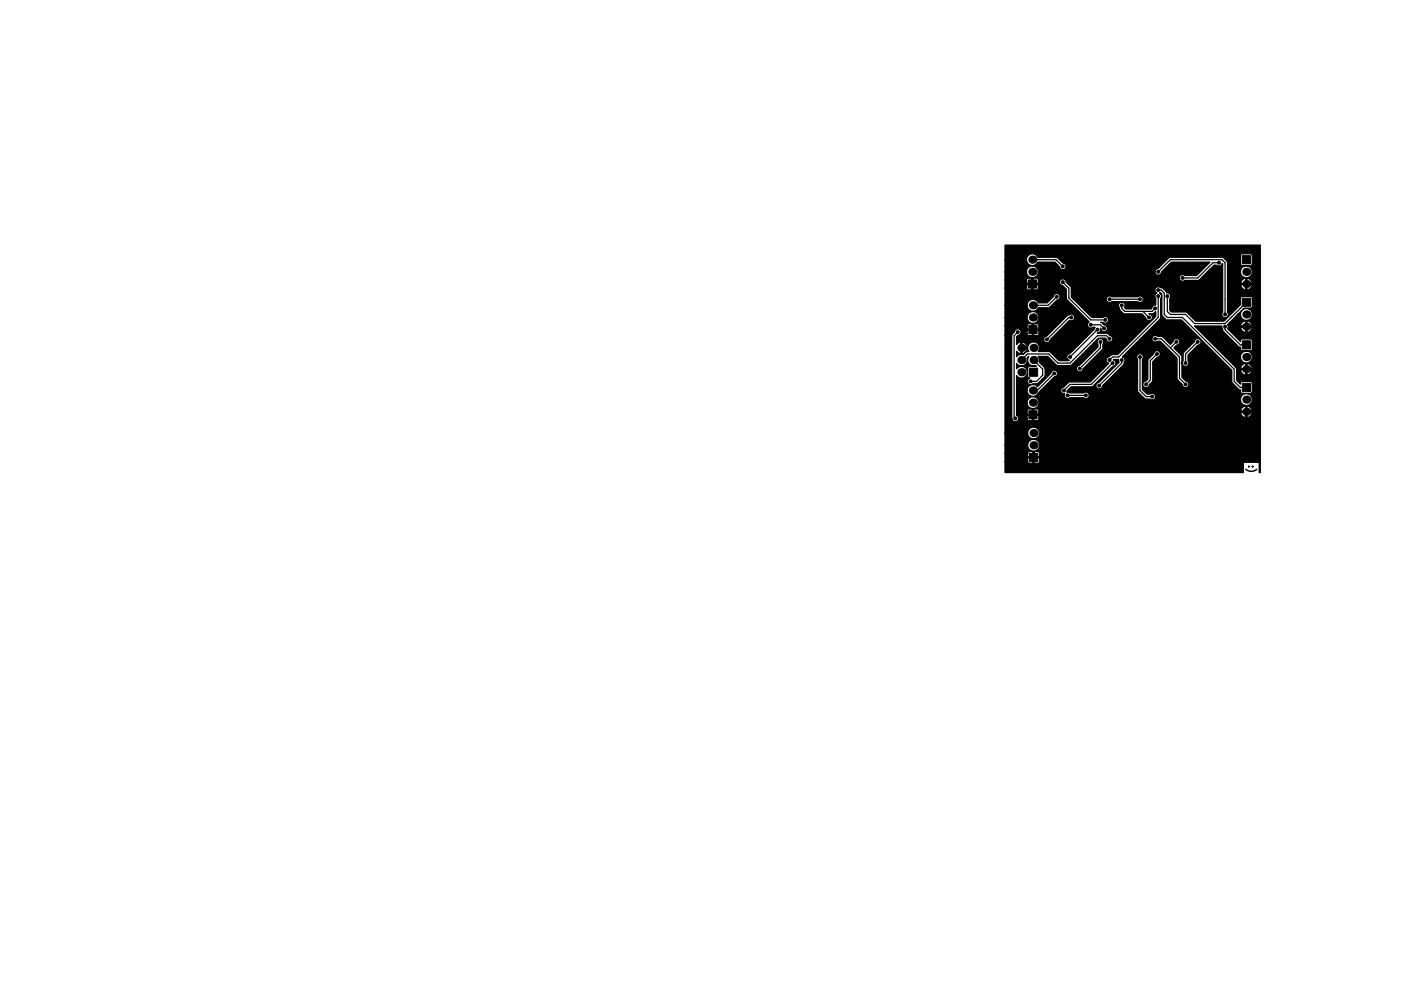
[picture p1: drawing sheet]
<svg xmlns="http://www.w3.org/2000/svg" width="297mm" height="210mm" viewBox="0 0 297 210" stroke-linecap="round" stroke-linejoin="round" font-family="sans-serif">
<defs><g id="words">
<text font-size="2.1" x="260.7" y="97.2" transform="rotate(90 260.7 97.2)">:)</text>
</g></defs>
<g fill="#000" stroke="#000" stroke-width=".21">
<path d="M214.8 58.5h1.7v1.7h-1.7zM259.5 53.4h1.7v1.7h-1.7zM214.9 68h1.7v1.7h-1.7zM215.1 76.9h1.6v1.7h-1.6zM259.5 62.3h1.7v1.7h-1.7zM259.5 71.2h1.7v1.7h-1.7zM214.9 85.8h1.7v1.7h-1.7zM215.1 94.6h1.6v1.7h-1.6zM259.5 80h1.7v1.7h-1.7z"/>
<circle cx="219.7" cy="58" r=".3"/>
<circle cx="222" cy="58.9" r=".3"/>
<circle cx="222" cy="55.6" r=".3"/>
<circle cx="237.4" cy="59.9" r=".3"/>
<circle cx="241.9" cy="56.8" r=".3"/>
<circle cx="247" cy="55.5" r=".3"/>
<circle cx="247" cy="58" r=".3"/>
<circle cx="248.3" cy="59.3" r=".3"/>
<circle cx="254.6" cy="54.9" r=".3"/>
<circle cx="212.6" cy="69.3" r=".3"/>
<circle cx="213.4" cy="70.7" r=".3"/>
<circle cx="215.3" cy="79.6" r=".3"/>
<circle cx="218.7" cy="70.9" r=".3"/>
<circle cx="219.7" cy="65" r=".3"/>
<circle cx="220.2" cy="78" r=".3"/>
<circle cx="220.7" cy="62" r=".3"/>
<circle cx="221.6" cy="66.3" r=".3"/>
<circle cx="223.5" cy="74.5" r=".3"/>
<circle cx="223.8" cy="66.3" r=".3"/>
<circle cx="225.6" cy="60.4" r=".3"/>
<circle cx="225.6" cy="77" r=".3"/>
<circle cx="227.1" cy="69.1" r=".3"/>
<circle cx="227.8" cy="67.8" r=".3"/>
<circle cx="229.2" cy="68.8" r=".3"/>
<circle cx="229.9" cy="71.4" r=".3"/>
<circle cx="230.6" cy="68.6" r=".3"/>
<circle cx="230.9" cy="66.8" r=".3"/>
<circle cx="231.8" cy="75.2" r=".3"/>
<circle cx="231.8" cy="62.5" r=".3"/>
<circle cx="231.8" cy="70.7" r=".3"/>
<circle cx="232.4" cy="69.5" r=".3"/>
<circle cx="232.4" cy="75.8" r=".3"/>
<circle cx="234.3" cy="63.7" r=".3"/>
<circle cx="234.3" cy="75.2" r=".3"/>
<circle cx="238.1" cy="62.5" r=".3"/>
<circle cx="238.1" cy="74.5" r=".3"/>
<circle cx="240" cy="66.3" r=".3"/>
<circle cx="241.3" cy="64.4" r=".3"/>
<circle cx="241.3" cy="70.7" r=".3"/>
<circle cx="241.7" cy="73.9" r=".3"/>
<circle cx="241.9" cy="60.6" r=".3"/>
<circle cx="241.9" cy="61.8" r=".3"/>
<circle cx="241.9" cy="75.8" r=".3"/>
<circle cx="243.8" cy="61.8" r=".3"/>
<circle cx="244.5" cy="79.6" r=".3"/>
<circle cx="245.7" cy="71.4" r=".3"/>
<circle cx="247.6" cy="75.8" r=".3"/>
<circle cx="250.2" cy="71.4" r=".3"/>
<circle cx="251.1" cy="75.3" r=".3"/>
<circle cx="255.9" cy="68.2" r=".3"/>
<circle cx="255.9" cy="65.7" r=".3"/>
<circle cx="212.1" cy="87.4" r=".3"/>
<circle cx="219.7" cy="84.7" r=".3"/>
<circle cx="222.2" cy="81.5" r=".3"/>
<circle cx="223" cy="82.5" r=".3"/>
<circle cx="226.8" cy="82.5" r=".3"/>
<circle cx="229.6" cy="80.5" r=".3"/>
<circle cx="231.8" cy="87.9" r=".3"/>
<circle cx="234.9" cy="87.9" r=".3"/>
<circle cx="238.8" cy="83.4" r=".3"/>
<circle cx="239.4" cy="80.3" r=".3"/>
<circle cx="240.7" cy="82.8" r=".3"/>
<circle cx="244.5" cy="80.9" r=".3"/>
<circle cx="247.6" cy="80.3" r=".3"/>
<circle cx="249.9" cy="88.6" r=".3"/>
<circle cx="251.2" cy="86.9" r=".3"/>
<circle cx="254.8" cy="83.3" r=".3"/>
<circle cx="256.3" cy="81.3" r=".3"/>
</g>
<g fill="#000">
<circle cx="215.6" cy="54.2" r=".85"/>
<circle cx="215.6" cy="56.8" r=".85"/>
<circle cx="260.3" cy="56.8" r=".85"/>
<circle cx="260.3" cy="59.3" r=".85"/>
<circle cx="213.4" cy="77.7" r=".85"/>
<circle cx="213.4" cy="75.2" r=".85"/>
<circle cx="213.4" cy="72.6" r=".85"/>
<circle cx="215.8" cy="66.3" r=".85"/>
<circle cx="215.8" cy="63.7" r=".85"/>
<circle cx="215.9" cy="75.2" r=".85"/>
<circle cx="215.9" cy="72.6" r=".85"/>
<circle cx="260.3" cy="77.1" r=".85"/>
<circle cx="260.3" cy="74.5" r=".85"/>
<circle cx="260.3" cy="65.7" r=".85"/>
<circle cx="260.3" cy="68.2" r=".85"/>
<circle cx="215.8" cy="84.1" r=".85"/>
<circle cx="215.8" cy="81.5" r=".85"/>
<circle cx="215.9" cy="93" r=".85"/>
<circle cx="215.9" cy="90.4" r=".85"/>
<circle cx="260.3" cy="83.4" r=".85"/>
<circle cx="260.3" cy="86" r=".85"/>
</g>
<g fill="none" stroke="#000" stroke-width=".25">
<path d="M215.9 54.2h4.7l1.4 1.4M222 58.9l1.3 1.3v2l4.5 4.6h3.1M241.9 56.8l2.6-2.6h10.8l.6 .7v10.8M254.6 54.9h-1.2l-3.2 3.1h-3.2M212.6 69.3l-.8 .8v17l.3 .3M215.9 75.2l1.9 1.9v1.3l-1.3 1.2h-1.2M220.2 78l-3.5 3.5h-.8M220.7 62l-1.8 1.7h-3M223.8 66.3h-.5l-4.6 4.6M227.8 67.8h2.1l.7 .8M229.2 68.8l-5.7 5.7M229.9 71.4v1.2l-4.3 4.4"/>
<path d="M231.8 62.5h6.3M231.8 70.7l-.7-.6h-1.9l-5.7 5.7h-2.5l-1.9-1.9h-4.5l-1.2 1.3M232.4 75.8l-4.4 4.5h-4.5l-1.3 1.2M234.3 63.7v.7l.6 .6h5.8l.6-.6M234.3 75.2v.6l-4.7 4.7M238.1 74.5v7l1.3 1.3h1.3M238.8 65l1.2 1.3M241.3 70.7h1.3l3.8 3.8v4.5l1.2 1.3M241.7 73.9l-1.4 1.4v4.1l-.9 .9M241.9 61.8v4.5l-8.2 8.2h-1.3l-.6 .7M241.9 60.6h.7l.6 .6v4.5l.6 .6h3.2l10.8 10.8v2.5l1.3 1.3h1.2M243.8 61.8v3.2l.7 .7h3.1l2 1.9h6.3l4.4-4.5"/>
<path d="M245.7 71.4l-1.2 1.2M250.2 71.4l-2.6 2.5v1.9M251.1 75.3l.1 .1M255.9 68.2v.6l3.2 3.2h1.2M223 82.5h3.8"/>
</g>
<path d="M209.9 51.2h53.4v47.5h-.3v-2.2h-3.3v2.2h-49.8v-2.4h4.8l.2 .4h.8l.1-1.1h.2l.1 1.1 .9-.1 .1-.3-.1-.7h-2.2l-.1 .7h-4.8v-1.7h4.8l.1 .8h1v-1h.2v1l1.1-.1v-.8l-.4-.2h-1.7l-.3 .3h-4.8v-1.6h4.8v.2a1.24 1.24 0 0 0 2 .7 1.24 1.24 0 0 0-.3-2.1 1.24 1.24 0 0 0-1.7 1.2h-4.8v-2.6h4.8v.3a1.24 1.24 0 0 0 2 .7 1.24 1.24 0 0 0-.3-2.1 1.24 1.24 0 0 0-1.7 1.1h-4.8v-20.3h1.4v17a.74 .74 0 0 0 .6 .9 .74 .74 0 0 0 .9-.5h1.7l.3 .3h.8v-1.1h.3v1l.9 .1 .2-.3-.1-.8h-2.3l-.1 .8h-1.7l-.1-.5-.4-.3v-.9h2.2l.1 .7h1v-1h.3v1h1l.1-.2h42.2l.2 .5 .6 .4 .2-.1v-1h.3v1a.9 .9 0 0 0 1-1h-2.3v.2h-42.2v-.6h42.2v.1h1v-1h.3v1h1v-.1a1.27 1.27 0 0 0-1.2-.9 1.27 1.27 0 0 0-1.1 .9h-42.2l-.3-.3h-1.8l-.2 .1-.2 .3h-2.2v-1.7h2.2a1.24 1.24 0 0 0 1.8 1.1 1.24 1.24 0 0 0 .2-2.1 1.24 1.24 0 0 0-1.9 .7l-.1 .3h-2.2v-2.6h2.2a1.28 1.28 0 0 0 1.1 1.2 1.28 1.28 0 0 0 1.4-.8l.4-.4h4.2a.69 .69 0 0 0 .8 .7 .69 .69 0 0 0 .2 .9 .69 .69 0 0 0 .9 0h2.9a.69 .69 0 0 0 .9-.1 .69 .69 0 0 0 0-.9 .69 .69 0 0 0-.9-.1h-2.9l-.7-.1 .1-.3 .8-.8 4.5-.1 4.3-4.2a.69 .69 0 0 0 .6-.7 .69 .69 0 0 0-.6-.7h1.1l.2 .5-4.3 4.2a.69 .69 0 0 0-.6 .7 .69 .69 0 0 0 .7 .7 .69 .69 0 0 0 .7-.7l4.4-4.3 .1-.6a.69 .69 0 0 0-.4-1.1h3l.2 .5v6.6l1.6 1.7h1l.4 .2 18.5-.1a1.24 1.24 0 0 0 1.8 1.1 1.24 1.24 0 0 0 .2-2.1 1.24 1.24 0 0 0-2 .8v.2h-18.2a.69 .69 0 0 0 .3-1 .69 .69 0 0 0-1-.1h-.6l-1-1 .1-1.1a.69 .69 0 0 0 .6 .7 .69 .69 0 0 0 .8-.6l.7-.8v-4l.9-.9a.69 .69 0 0 0 .7-.7 .69 .69 0 0 0-.7-.7 .69 .69 0 0 0-.7 .7l-1.2 1.2v4.1l-.4 .4-.4 .1-.3 .5v-5.2a.69 .69 0 0 0-.3-1.1 .69 .69 0 0 0-1 .6h-2.9l3.8-3.8h2.3v.1a.69 .69 0 0 0 .5 .6 .69 .69 0 0 0 .7-.2h.6l3.5 3.6v4.3l1.1 1.2a.69 .69 0 0 0 .7 .6 .69 .69 0 0 0 .6-.6 .69 .69 0 0 0-.6-.7l-.8-.8v-3.1l.1 .2a.69 .69 0 0 0 .9 .5 .69 .69 0 0 0 .3-1v-1.3l2-2a.69 .69 0 0 0 .7-.7 .69 .69 0 0 0-.7-.7 .69 .69 0 0 0-.7 .6l-2.3 2.3-.1 1.8-.1 .3-.2-1.4-1.6-1.7 .6-.5a.69 .69 0 0 0 .6-.7 .69 .69 0 0 0-.6-.7 .69 .69 0 0 0-.7 .6l-.6 .6-1.6-1.6-1.2-.1a.69 .69 0 0 0-1.1 .5h-2.3l4.1-4.2v-4.2a.68 .68 0 0 0-.2-1.1l.2-.1 .3 .3 .1 4.5 .9 .9h3.1l10.5 10.5v2.5l1.4 1.5 .4 .1v.5l.3 .2 2.1-.1 .1-2-.3-.3h-1.8l-.3 .1-.1 .4-.8-.8v-2h.9l.2 .5 .6 .4 .2-.1v-1h.3v1l.2 .1 .6-.4 .2-.5v-.2h-2.3v.2h-.9l-.1-.6 2 .2v-1h.3v1h1a.96 .96 0 0 0-1.3-1l-.6 .1-.4 .7h-1l-2.2-2.3h3.1v.3a1.24 1.24 0 0 0 2 .7 1.24 1.24 0 0 0-.2-2.1 1.24 1.24 0 0 0-1.8 1.1h-3.1l-6.5-6.4h5.7l.3 1.1 3.2 3.2 .4 .1v.5l.4 .2 2-.1 .1-.2-.1-2-.3-.1h-1.8l-.2 .1-.1 .4-2.7-2.7 .1-.1h2.7l.2 .5 .6 .4 .2-.1v-1h.3v1l.2 .1 .6-.4 .2-.4v-.3l-5 .2v-.6h2.7v.2h1v-1h.3v1h1a.96 .96 0 0 0-1.3-1l-.6 .1-.4 .7h-2.7l-.1-.1 2.1-2.1h.6a1.24 1.24 0 0 0 1.8 1.1 1.24 1.24 0 0 0 .2-2.1 1.24 1.24 0 0 0-2 .7v.3h-.6l1.3-1.4h1.5l.2-.1 .1-1.9-.2-.4h-1.9l-.3 .1-.1 1.6-3.4 3.5h-5.9l-2-1.9-3.1-.1-.4-.3 .1-2.5a.74 .74 0 0 0 0-.8 .74 .74 0 0 0-.7-.4l-.8-.9-.4-.1a.73 .73 0 0 0-1.1 0 .73 .73 0 0 0 .3 1.1 .68 .68 0 0 0-.3 1.1v1.4a.69 .69 0 0 0-.8 .7l-.1 .1h-5.3l-.4-.3a.69 .69 0 0 0 0-1 .69 .69 0 0 0-1 .1 .69 .69 0 0 0 0 .9l.1 .5 .9 .8h3.7l.8 .8a.71 .71 0 0 0 .8 .6 .71 .71 0 0 0 .7-.7 .71 .71 0 0 0-.8-.7h.9l.5-.4v1l-7.9 7.9h-1.2l-.6 .5a.69 .69 0 0 0-.6 .6 .69 .69 0 0 0 .6 .8l-3.9 3.9h-4.4l-1.2 1-.4 .2-.2 .5h-4.2l2.9-2.8a.69 .69 0 0 0 .6-.8 .69 .69 0 0 0-.7-.6 .69 .69 0 0 0-.7 .6l-2.8 2.8h-.1a1.24 1.24 0 0 0-1.3-.3 1.24 1.24 0 0 0-.8 1.1h-2.2v-3.1a1.24 1.24 0 0 0 1.9 .2 1.24 1.24 0 0 0 0-1.8 1.24 1.24 0 0 0-1.9 .2v-1.1l.2 .2a1.24 1.24 0 0 0 1.5 .1 1.24 1.24 0 0 0 .5-1.5l.4-.3a1.23 1.23 0 0 0 0 1.5 1.23 1.23 0 0 0 1.4 .4l.2 .2h-1.5l-.3 .2v1.9l.1 .3 .3 .1a.69 .69 0 0 0-.4 .9 .69 .69 0 0 0 1 .2l1.1-.1 1.4-1.4 .1-1.7h6.6v.1a.69 .69 0 0 0 .7 .6 .69 .69 0 0 0 .6-.6l4.1-4.1 .1-1.1a.69 .69 0 0 0-.1-.9 .69 .69 0 0 0-.9 0 .69 .69 0 0 0 0 .9v.6l-3.9 3.9a.68 .68 0 0 0-.6 .6h-6.6l-1.2-1.3v-.7l-.2-.5h2l2 1.9h2.7l5.8-5.7h1.5l.2 .2a.69 .69 0 0 0 .7 .6 .69 .69 0 0 0 .7-.7 .69 .69 0 0 0-.7-.7l-.6-.4h-2l.1-.1a.69 .69 0 0 0 .5-1 .72 .72 0 0 0 1 .7 .72 .72 0 0 0 .3-1.2l-1.2-.7h.5a.69 .69 0 0 0 1 0 .69 .69 0 0 0 0-1 .69 .69 0 0 0-1 0h-2.4l-3.8-3.9h6.9v.1a.69 .69 0 0 0 .4 .6 .69 .69 0 0 0 .7-.1h5.5a.69 .69 0 0 0 .9-.1 .69 .69 0 0 0 0-.9 .69 .69 0 0 0-.9 0l-5.5-.1a.69 .69 0 0 0-1.1 .5h-6.9l-.4-.4-.1-2-1-1.1a.69 .69 0 0 0-.7-.7 .69 .69 0 0 0-.7 .7 .69 .69 0 0 0 .7 .7l.8 .8v2.1l4.7 4.7a.69 .69 0 0 0-.2 1 .69 .69 0 0 0 1 .1h.5l-.3 .5-5 5.1a.69 .69 0 0 0-.7 .6 .69 .69 0 0 0 .6 .7l-2.2 .1-1.9-1.9-2.4-.1a1.23 1.23 0 0 0-1-1.9 1.23 1.23 0 0 0-1 2l-.6 .1-.5 .5a1.22 1.22 0 0 0-1.5 .5v-1.2l.5 .4 .4 .1v-1h.3v1h.2l.6-.3 .2-.5v-.2h-1.3v-1.3h.3v1h1a.96 .96 0 0 0-1.3-1h-.4l-.5 .5v-1.2h5.7v.1a.69 .69 0 0 0 .7 .6 .69 .69 0 0 0 .7-.6l4-4a.71 .71 0 0 0 1-.3 .71 .71 0 0 0-.3-1 .71 .71 0 0 0-.9 .2l-4.5 4.4a.68 .68 0 0 0-.7 .6h-5.7v-.5l.9-.6h1.3l.3 .3 .8 .1v-1.1h.3l.1 1.1 .8-.1 .2-.2-.1-.8h-2.3l-.1 .7h-1.3a.69 .69 0 0 0-.4-1 .69 .69 0 0 0-.9 .6l-.6 .8h-1.4v-2.1h4.6l.1 .7h1v-1h.3v1h1l.1-.8-.3-.3h-1.8l-.2 .1-.2 .3h-4.6v-1.7h4.6l.1 .2a1.24 1.24 0 0 0 1.9 .8 1.24 1.24 0 0 0-.2-2.1 1.24 1.24 0 0 0-1.8 1.1h-4.6v-2.6h4.6l.1 .3a1.24 1.24 0 0 0 1 1 1.24 1.24 0 0 0 1.3-.7l2.2-.1 1.7-1.5a.69 .69 0 0 0 .6-.8 .69 .69 0 0 0-.7-.6 .69 .69 0 0 0-.7 .6l-1.3 1.3h-1.8a1.24 1.24 0 0 0-1.4-.7 1.24 1.24 0 0 0-1 1.2h-4.6v-3.5h4.5l.2 .3h.8l.1-1.1h.3l.1 1.1h.7l.3-.3-.1-.8h-2.3l-.1 .8h-4.5v-1.7h4.5l.1 .7h1v-1h.3v1h1l.1-.7-.1-.3-.3-.1h-1.8l-.3 .4h-4.5v-1.7h4.5v.2a1.23 1.23 0 0 0 1.4 1 1.23 1.23 0 0 0 1.1-1.3h24.3v.1a.69 .69 0 0 0 .8 .7 .69 .69 0 0 0 .6-.7l2.1-2.1h8.1l-2.8 2.8h-2.5a.69 .69 0 0 0-1 .1 .69 .69 0 0 0 0 .9 .69 .69 0 0 0 1 0h2.9l3.2-3.1h.6a.68 .68 0 0 0 1.1-.4l.1 10.2a.69 .69 0 0 0 0 1 .69 .69 0 0 0 1-.1 .69 .69 0 0 0 0-.9v-5.6h2.8l.2 .5 .6 .4 .2-.1v-1h.3v1a.9 .9 0 0 0 1-1l-5.1 .2v-.6h2.8v.2h1v-1h.3v1h1v-.2a1.27 1.27 0 0 0-1.2-.8 1.27 1.27 0 0 0-1.1 .8h-2.8v-2.2h2.7v.2a1.24 1.24 0 0 0 2 .8 1.24 1.24 0 0 0-.2-2.1 1.24 1.24 0 0 0-1.8 1.1h-2.7v-2.1l-.8-.8-.3-.2h-10.9l-2.5 2.4-.4 .1-.3 .5h-24.3a1.23 1.23 0 0 0-1.3-1.2 1.23 1.23 0 0 0-1.2 1.3h-4.5v-2.6h4.5v.3a1.24 1.24 0 0 0 1.1 .9 1.24 1.24 0 0 0 1.3-.7h3.6l.9 1a.69 .69 0 0 0 .7 .6 .69 .69 0 0 0 .7-.7 .69 .69 0 0 0-.7-.7l-1.3-1.2h-3.9l-.3-.3h42.6v1.7l.4 .4 2-.2 .1-1.9-.1-.3-.3-.1h-1.8l-.3 .4-42.6-.1a1.24 1.24 0 0 0-1.3-.2 1.24 1.24 0 0 0-.8 1.1h-4.5z" fill="#000" stroke="#000" stroke-width=".25"/>
<use href="#words"/>
</svg>
